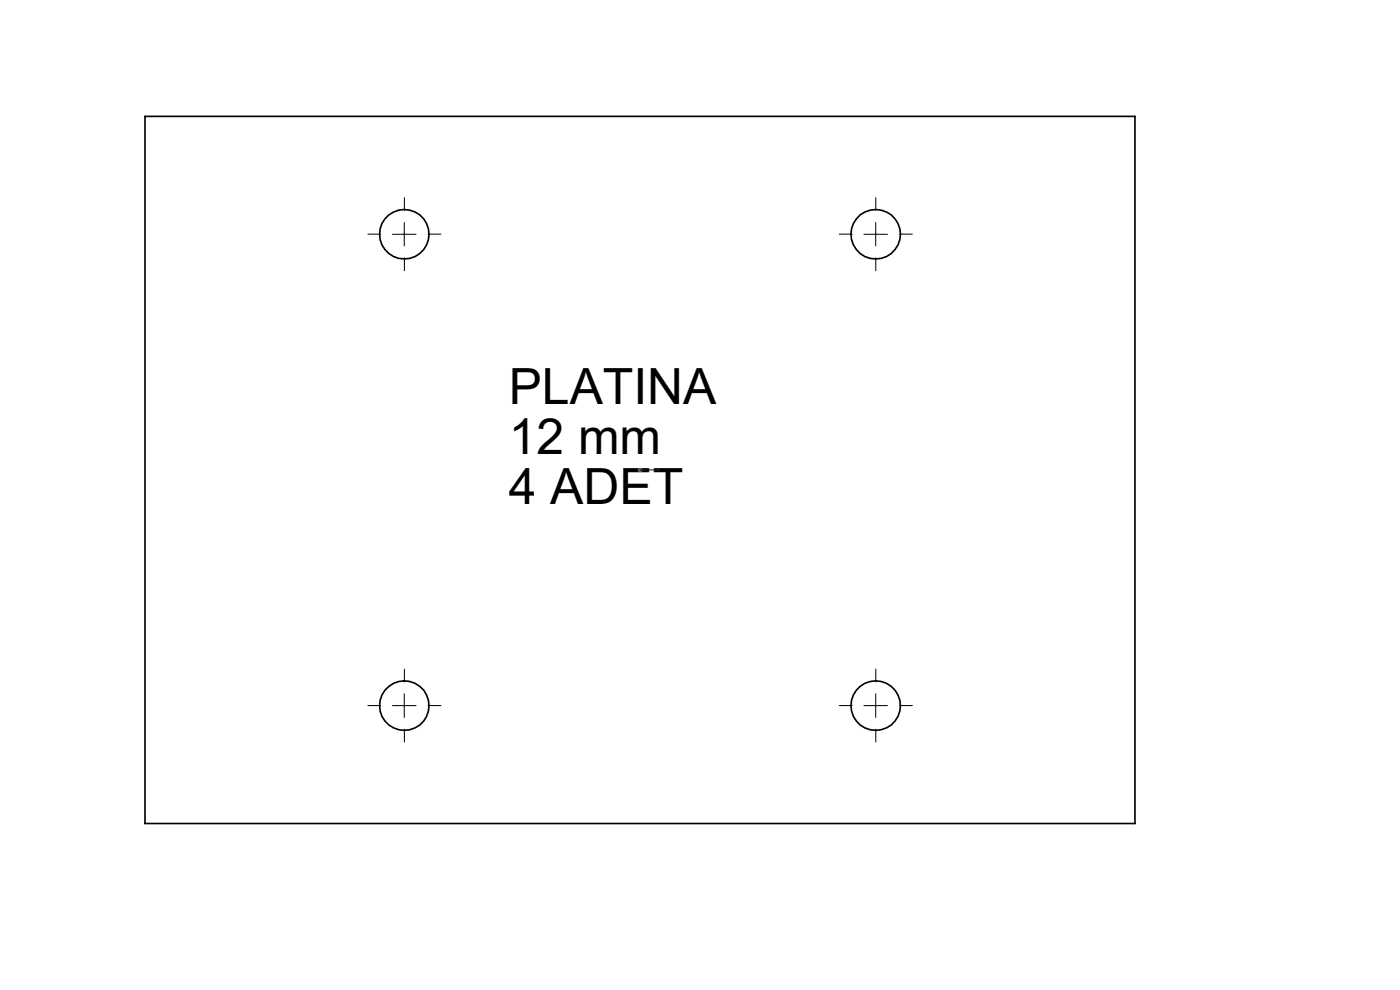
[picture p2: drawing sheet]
<svg xmlns="http://www.w3.org/2000/svg" width="297mm" height="210mm" viewBox="0 0 297 210" stroke-linecap="round" stroke-linejoin="round" font-family="sans-serif">
<defs><g id="words">
<g font-size="10.6">
<text x="107.9" y="85.7">PLATINA</text>
<text x="107.9" y="96.3">12 mm</text>
<text x="107.9" y="106.8">4 ADET</text>
</g>
</g></defs>
<path d="M135.7 99.7h.2zM135.8 99.7h.1M135.8 99.7h4M139.8 99.7h-.4h.4" fill="none" stroke="#00f" stroke-width=".21"/>
<path d="M135.3 99.7h1M135.4 99.3l.7 .7M135.8 99.2v1M136.1 99.3l-.7 .7" fill="none" stroke="#808080" stroke-width=".21"/>
<g fill="none" stroke="#000" stroke-width=".21" stroke-dasharray="15.2 1.3 1.3 1.3">
<path d="M80.8 49.7h-2.8M85.8 44.7v-2.8M85.8 54.7v2.7M90.8 49.7h2.7M180.8 49.7h-2.8M185.8 44.7v-2.8M185.8 54.7v2.7M190.8 49.7h2.7M80.8 149.7h-2.8M85.8 144.7v-2.8M85.8 154.7v2.7M90.8 149.7h2.7"/>
<path d="M180.8 149.7h-2.8M185.8 144.7v-2.8M185.8 154.7v2.7M190.8 149.7h2.7"/>
</g>
<path d="M83.3 49.7h5M85.8 47.2v5M183.3 49.7h5M185.8 47.2v5M83.3 149.7h5M85.8 147.2v5M183.3 149.7h5M185.8 147.2v5" fill="none" stroke="#000" stroke-width=".21"/>
<path d="M139.4 99.7h.4zM135.7 99.7h.2z" fill="#00f"/>
<g fill="none" stroke="#000" stroke-width=".35">
<path d="M30.8 24.7h210v150h-210z"/>
<circle cx="85.8" cy="49.7" r="5.2"/>
<circle cx="185.8" cy="49.7" r="5.2"/>
<circle cx="85.8" cy="149.7" r="5.3"/>
<circle cx="185.8" cy="149.7" r="5.2"/>
</g>
<use href="#words"/>
</svg>
